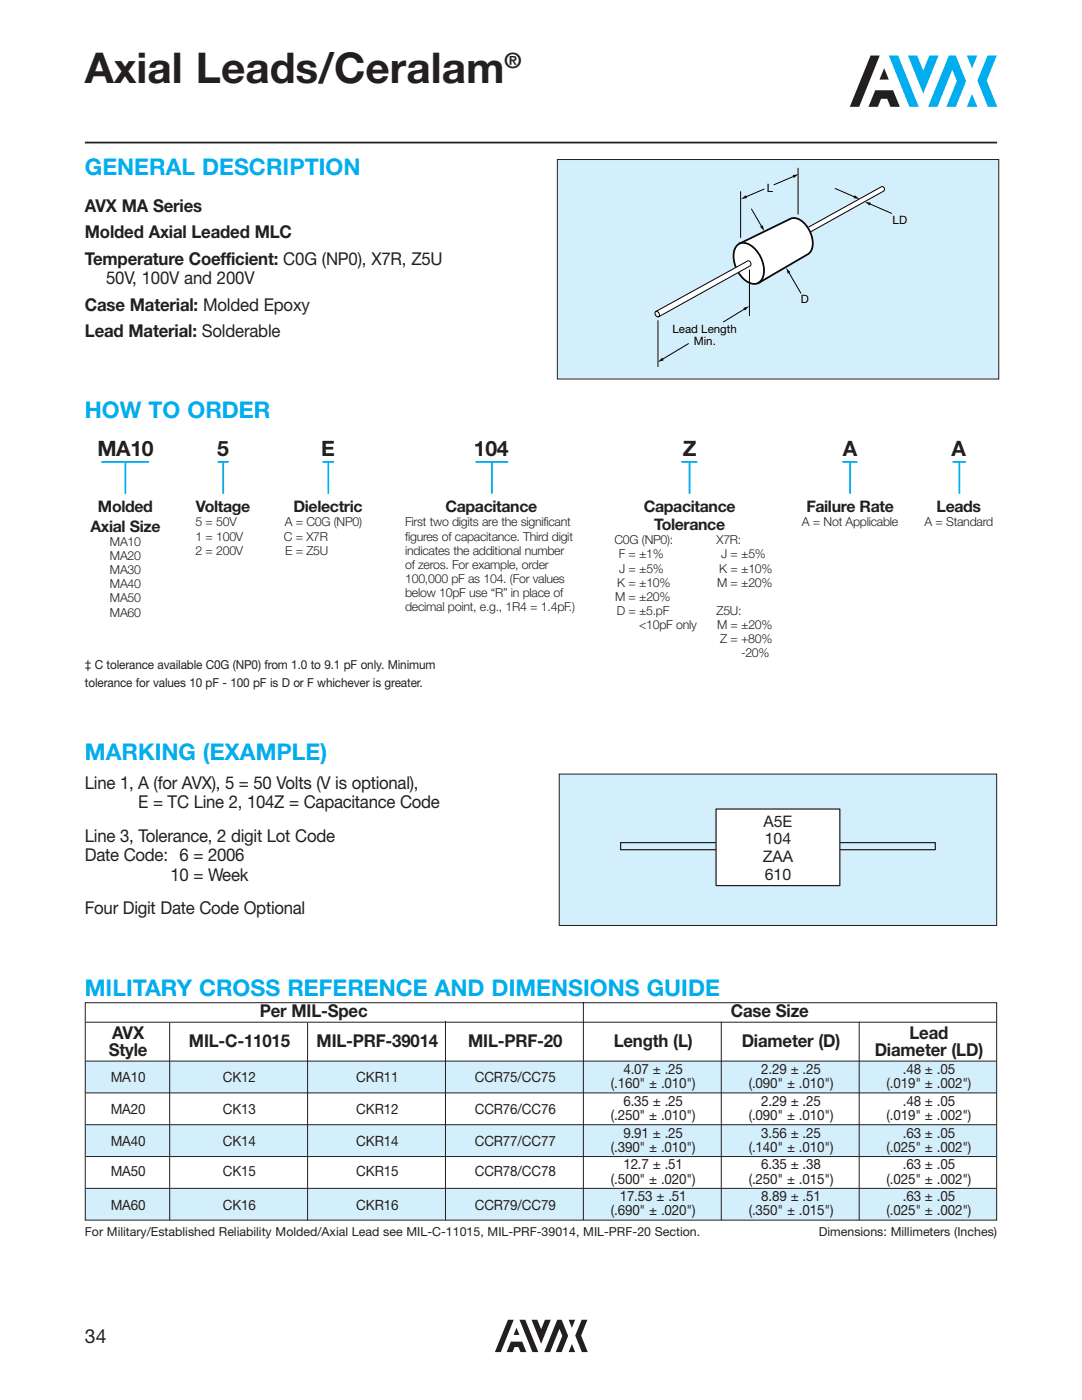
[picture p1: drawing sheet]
<svg xmlns="http://www.w3.org/2000/svg" width="216mm" height="279mm" viewBox="0 0 216 279" stroke-linecap="round" stroke-linejoin="round" font-family="sans-serif">
<defs><g id="words">
<text font-size="8.5" fill="#231f20" x="16.9" y="16.6">Axial Leads/Ceralam</text>
<g font-size="4.6" fill="#00aeef">
<text x="16.9" y="35">GENERAL DESCRIPTION</text>
<text x="16.9" y="83.3">HOW TO ORDER</text>
<text x="16.9" y="151.7">MARKING (EXAMPLE)</text>
<text x="16.9" y="198.7">MILITARY CROSS REFERENCE AND DIMENSIONS GUIDE</text>
</g>
<g font-size="4.2" fill="#231f20">
<text x="100.7" y="13.6">®</text>
<text x="19.4" y="91">MA10</text>
<text x="43.3" y="91">5</text>
<text x="64.1" y="91">E</text>
<text x="94.6" y="91">104</text>
<text x="136.2" y="91">Z</text>
<text x="168.2" y="91">A</text>
<text x="189.9" y="91">A</text>
</g>
<text font-size="3.9" fill="#231f20" x="16.9" y="268.1">34</text>
<g font-size="3.5" fill="#231f20">
<text x="16.9" y="42.3">AVX MA Series</text>
<text x="16.9" y="47.6">Molded Axial Leaded MLC</text>
<text x="16.9" y="52.9">Temperature Coefficient: C0G (NP0), X7R, Z5U</text>
<text x="21.2" y="56.8">50V, 100V and 200V</text>
<text x="16.9" y="62.1">Case Material: Molded Epoxy</text>
<text x="16.9" y="67.3">Lead Material: Solderable</text>
<text x="16.9" y="157.4">Line 1, A (for AVX), 5 = 50 Volts (V is optional),</text>
<text x="27.6" y="161.3">E = TC Line 2, 104Z = Capacitance Code</text>
<text x="16.9" y="168">Line 3, Tolerance, 2 digit Lot Code</text>
<text x="16.9" y="171.9">Date Code: 6 = 2006</text>
<text x="34" y="175.7">10 = Week</text>
<text x="16.9" y="182.4">Four Digit Date Code Optional</text>
<text x="51.8" y="203">Per MIL-Spec</text>
<text x="145.8" y="203">Case Size</text>
<text x="22.4" y="207.3">AVX</text>
<text x="37.7" y="209">MIL-C-11015</text>
<text x="63.2" y="209">MIL-PRF-39014</text>
<text x="93.4" y="209">MIL-PRF-20</text>
<text x="122.5" y="209">Length (L)</text>
<text x="148" y="209">Diameter (D)</text>
<text x="181.5" y="207.3">Lead</text>
<text x="21.7" y="210.8">Style</text>
<text x="174.5" y="210.8">Diameter (LD)</text>
</g>
<g font-size="3.2" fill="#231f20">
<text x="18" y="106.1">Axial Size</text>
<text x="19.6" y="102.2">Molded</text>
<text x="39.1" y="102.2">Voltage</text>
<text x="58.6" y="102.2">Dielectric</text>
<text x="88.9" y="102.2">Capacitance</text>
<text x="128.4" y="102.2">Capacitance</text>
<text x="130.5" y="105.8">Tolerance</text>
<text x="160.9" y="102.2">Failure Rate</text>
<text x="186.9" y="102.2">Leads</text>
<text x="152.3" y="165">A5E</text>
<text x="152.2" y="172">ZAA</text>
<text x="152.6" y="168.5">104</text>
<text x="152.6" y="175.6">610</text>
</g>
<g font-size="2.8" fill="#231f20">
<text x="124.4" y="214.3">4.07 ± .25</text>
<text x="151.9" y="214.3">2.29 ± .25</text>
<text x="180.1" y="214.3">.48 ± .05</text>
<text x="22.1" y="216">MA10</text>
<text x="44.5" y="216">CK12</text>
<text x="71.1" y="216">CKR11</text>
<text x="94.7" y="216">CCR75/CC75</text>
<text x="121.9" y="217.1">(.160&quot; ± .010&quot;)</text>
<text x="124.4" y="220.7">6.35 ± .25</text>
<text x="149.4" y="217.1">(.090&quot; ± .010&quot;)</text>
<text x="151.9" y="220.7">2.29 ± .25</text>
<text x="176.9" y="217.1">(.019&quot; ± .002&quot;)</text>
<text x="180.1" y="220.7">.48 ± .05</text>
<text x="22.1" y="222.4">MA20</text>
<text x="44.5" y="222.4">CK13</text>
<text x="71.1" y="222.4">CKR12</text>
<text x="94.7" y="222.4">CCR76/CC76</text>
<text x="121.9" y="223.5">(.250&quot; ± .010&quot;)</text>
<text x="124.4" y="227">9.91 ± .25</text>
<text x="149.4" y="223.5">(.090&quot; ± .010&quot;)</text>
<text x="151.9" y="227">3.56 ± .25</text>
<text x="176.9" y="223.5">(.019&quot; ± .002&quot;)</text>
<text x="180.1" y="227">.63 ± .05</text>
<text x="22.1" y="228.7">MA40</text>
<text x="44.5" y="228.7">CK14</text>
<text x="71.1" y="228.7">CKR14</text>
<text x="94.7" y="228.7">CCR77/CC77</text>
<text x="121.9" y="229.8">(.390&quot; ± .010&quot;)</text>
<text x="124.4" y="233.4">12.7 ± .51</text>
<text x="149.4" y="229.8">(.140&quot; ± .010&quot;)</text>
<text x="151.9" y="233.4">6.35 ± .38</text>
<text x="176.9" y="229.8">(.025&quot; ± .002&quot;)</text>
<text x="180.1" y="233.4">.63 ± .05</text>
<text x="22.1" y="234.8">MA50</text>
<text x="44.5" y="234.8">CK15</text>
<text x="71.1" y="234.8">CKR15</text>
<text x="94.7" y="234.8">CCR78/CC78</text>
<text x="121.9" y="236.2">(.500&quot; ± .020&quot;)</text>
<text x="123.7" y="239.7">17.53 ± .51</text>
<text x="149.4" y="236.2">(.250&quot; ± .015&quot;)</text>
<text x="151.9" y="239.7">8.89 ± .51</text>
<text x="176.9" y="236.2">(.025&quot; ± .002&quot;)</text>
<text x="180.1" y="239.7">.63 ± .05</text>
<text x="22.1" y="241.4">MA60</text>
<text x="44.5" y="241.4">CK16</text>
<text x="71.1" y="241.4">CKR16</text>
<text x="94.7" y="241.4">CCR79/CC79</text>
<text x="121.9" y="242.5">(.690&quot; ± .020&quot;)</text>
<text x="149.4" y="242.5">(.350&quot; ± .015&quot;)</text>
<text x="176.9" y="242.5">(.025&quot; ± .002&quot;)</text>
</g>
<g font-size="2.5" fill="#231f20">
<text x="39" y="105.1">5 = 50V</text>
<text x="39" y="107.9">1 = 100V</text>
<text x="56.6" y="107.9">C = X7R</text>
<text x="56.8" y="105.1">A = C0G (NP0)</text>
<text x="80.8" y="105.1">First two digits are the significant</text>
<text x="80.8" y="107.9">figures of capacitance. Third digit</text>
<text x="160" y="105.1">A = Not Applicable</text>
<text x="184.5" y="105.1">A = Standard</text>
<text x="21.9" y="109">MA10</text>
<text x="21.9" y="111.8">MA20</text>
<text x="39" y="110.7">2 = 200V</text>
<text x="56.9" y="110.7">E = Z5U</text>
<text x="80.8" y="110.7">indicates the additional number</text>
<text x="80.8" y="113.5">of zeros. For example, order</text>
<text x="122.6" y="108.6">C0G (NP0):</text>
<text x="123.4" y="111.4">F = ±1%</text>
<text x="143" y="108.6">X7R:</text>
<text x="143.9" y="111.4">J = ±5%</text>
<text x="21.9" y="114.6">MA30</text>
<text x="21.9" y="117.4">MA40</text>
<text x="80.8" y="116.4">100,000 pF as 104. (For values</text>
<text x="80.8" y="119.2">below 10pF use “R” in place of</text>
<text x="122.7" y="119.9">M = ±20%</text>
<text x="123.2" y="117.1">K = ±10%</text>
<text x="123.5" y="114.3">J = ±5%</text>
<text x="143.1" y="117.1">M = ±20%</text>
<text x="143.5" y="114.3">K = ±10%</text>
<text x="21.9" y="120.2">MA50</text>
<text x="21.9" y="123.1">MA60</text>
<text x="80.8" y="122">decimal point, e.g., 1R4 = 1.4pF.)</text>
<text x="123.1" y="122.7">D = ±5.pF</text>
<text x="127.5" y="125.6">&lt;10pF only</text>
<text x="143" y="122.7">Z5U:</text>
<text x="143.1" y="125.6">M = ±20%</text>
<text x="143.7" y="128.4">Z = +80%</text>
<text x="147.9" y="131.2">-20%</text>
<text x="16.9" y="133.5">‡ C tolerance available C0G (NP0) from 1.0 to 9.1 pF only. Minimum</text>
<text x="16.9" y="137.1">tolerance for values 10 pF - 100 pF is D or F whichever is greater.</text>
<text x="16.9" y="246.7">For Military/Established Reliability Molded/Axial Lead see MIL-C-11015, MIL-PRF-39014, MIL-PRF-20 Section.</text>
<text x="163.4" y="246.7">Dimensions: Millimeters (Inches)</text>
</g>
<g font-size="2.3">
<text x="153" y="38.3">L</text>
<text x="178.1" y="44.7">LD</text>
<text x="159.8" y="60.6">D</text>
<text x="134.2" y="66.5">Lead Length</text>
<text x="138.4" y="68.8">Min.</text>
</g>
</g></defs>
<g fill="#00aeef">
<path d="M192.9 11.1h2.1l-1 2.5z"/>
<path d="M197.1 11.1h1.8l-2 5 2.1 5.2h-1.9l-2.1-5.2z"/>
<path d="M194 18.8l1 2.5h-2.1z"/>
<path d="M189.3 11.1h1.4l2.1 5.1-2.1 5.1h-1.9l2.1-5.1-.9-2.3-2.9 7.4h-1.9z"/>
<path d="M181.2 11.1h1.8l1.2 3 1.2-3h1.9l-3.1 7.6z"/>
</g>
<path d="M176.4 13.6l.9 2.3h-1.8z" fill="#231f20"/>
<path d="M177.4 11.1h1.8l4.1 10.2h-1.8z" fill="#00aeef"/>
<g fill="#231f20">
<path d="M173.7 11.1h1.8l-4.1 10.2h-1.8z"/>
<path d="M174.6 18h3.6l1.3 3.3h-1.8l-.7-1.6h-1.2l-.6 1.6h-1.9z"/>
<path d="M113.5 263.4h1.3l-.7 1.6z"/>
<path d="M116.1 263.4h1.1l-1.3 3.1 1.4 3.3h-1.2l-1.3-3.3z"/>
<path d="M114.1 268.2l.7 1.6h-1.3z"/>
<path d="M111.2 263.4h.9l1.3 3.2-1.3 3.2h-1.2l1.3-3.2-.6-1.4-1.8 4.6h-1.2z"/>
<path d="M106.1 263.4h1.1l.8 1.9 .7-1.9h1.2l-1.9 4.8z"/>
<path d="M103.1 265l.5 1.4h-1.1z"/>
<path d="M103.7 263.4h1.1l2.6 6.4h-1.2z"/>
<path d="M101.4 263.4h1.1l-2.6 6.4h-1.2z"/>
<path d="M101.9 267.8h2.3l.8 2h-1.1l-.4-1h-.8l-.4 1h-1.2z"/>
</g>
<path d="M16.9 28.5h182.1" fill="none" stroke="#231f20" stroke-width=".35"/>
<g fill="#d4effc">
<path d="M17 211.8h181.9v6.3h-181.9z"/>
<path d="M17 224.5h181.9v6.2h-181.9z"/>
<path d="M17 237.1h181.9v6.4h-181.9z"/>
<path d="M111.6 154.5h87.3v30.2h-87.3z"/>
</g>
<path d="M123.8 168.2h62.8v1.4h-62.8z" fill="none" stroke="#231f20" stroke-width=".25"/>
<path d="M142.9 161.5h24.7v15.2h-24.7z" fill="#fff"/>
<path d="M142.9 161.5h24.7v15.2h-24.7z" fill="none" stroke="#231f20" stroke-width=".25"/>
<g fill="none" stroke="#231f20" stroke-width=".2">
<path d="M111.6 154.5h87.3v30.2h-87.3zM17 200.1h181.9v43.4h-181.9zM17.1 204h181.7M17.1 211.8h181.7M17.1 218.1h181.7M33.9 204.1v39.3M61.4 204.1v39.3M88.9 203.7v39.7M116.4 200v43.4M143.9 203.9v39.5M171.4 203.9v39.5M17.1 224.5h181.7"/>
<path d="M17.1 230.8h181.7M17.1 237.2h181.7"/>
</g>
<path d="M111.2 31.8h88.1v43.8h-88.1z" fill="#d4effc"/>
<path d="M161.4 45.3l14.5-8a.49 .49 0 0 1 .5 .2 .49 .49 0 0 1-.1 .7l-14.5 8z" fill="#fff" stroke="#000" stroke-width=".2"/>
<path d="M147.2 48.9l10.5-5.2a2.71 2.71 0 0 1 3.1 1.2 5 5 0 0 1 1 5.2l-.7 .7-9.7 5.7a3 3 0 0 1-3.5-1.4 5.4 5.4 0 0 1-1.1-5.8z" fill="#fff" stroke="#000" stroke-width=".35"/>
<path d="M147.8 38.2v9.2M152.5 37.7l-3.8 1.6M158.5 35.2l-4.1 1.7M159.2 33.6v9.1M166.7 37.6l3.9 1.7M149.5 53.9v9.1M149.9 41.7l2.1 3.6M157.3 54.3l2.5 4.2M173.5 40.6l4.4 2M131.3 64v9.2M137.4 68.6l-5.3 3.2M148.7 61.6l-4.4 2.7" fill="none" stroke="#000" stroke-width=".2"/>
<path d="M147.9 39.7l.9-.7 .2 .5zM158.2 34.9l1.1-.1-.9 .7zM170.6 39l.9 .7-1.2-.2zM151.7 45.3l.5-.3 .3 1.1zM156.9 53.5l.8 .8-.5 .3zM172.6 40.3l1.2 .2-.3 .5zM132.1 71.4l.3 .5-1.1 .3zM148.3 61.5l1.2-.4-.9 .9z" fill="#000"/>
<path d="M147.5 48.6a3.1 3.1 0 0 1 3.4 1.3 5.5 5.5 0 0 1 1.1 5.8l-.8 .8" fill="none" stroke="#000" stroke-width=".35"/>
<path d="M130.8 62.2l18.4-10.1a.61 .61 0 0 1 .6 .3 .61 .61 0 0 1-.1 .7l-18.3 10.1z" fill="#fff" stroke="#000" stroke-width=".2"/>
<path d="M130.8 62.2a.65 .65 0 0 1 .7 .3 .65 .65 0 0 1-.1 .7 .65 .65 0 0 1-.6-.3 .65 .65 0 0 1 0-.7z" fill="none" stroke="#000" stroke-width=".2"/>
<path d="M111.2 31.8h88.1v43.8h-88.1z" fill="none" stroke="#231f20" stroke-width=".2"/>
<g fill="#fff">
<path d="M16.9 31.8h87.2v7.6h-87.2z"/>
<path d="M16.9 80.1h182.1v7.6h-182.1z"/>
<path d="M16.9 87.6h16.2v37.2h-16.2z"/>
</g>
<path d="M20.2 92.2h9.5M25 92.2v6.3" fill="none" stroke="#00aeef" stroke-width=".35"/>
<path d="M38.6 87.6h11.8v38.3h-11.8z" fill="#fff"/>
<path d="M43.4 92.2h2.3M44.5 92.2v6.3" fill="none" stroke="#00aeef" stroke-width=".35"/>
<path d="M55.9 87.6h19.1v38.3h-19.1z" fill="#fff"/>
<path d="M64.4 92.2h2.2M65.5 92.2v6.3" fill="none" stroke="#00aeef" stroke-width=".35"/>
<path d="M80.5 87.6h35.1v38.3h-35.1z" fill="#fff"/>
<path d="M94.9 92.2h6.5M98.2 92.2v6.3" fill="none" stroke="#00aeef" stroke-width=".35"/>
<path d="M121.5 87.6h32.2v19.3h-32.2z" fill="#fff"/>
<path d="M135.9 92.2h3.3M137.6 92.2v6.3" fill="none" stroke="#00aeef" stroke-width=".35"/>
<path d="M159.6 87.6h20.1v38.3h-20.1z" fill="#fff"/>
<path d="M168.1 92.2h3M169.6 92.2v6.3" fill="none" stroke="#00aeef" stroke-width=".35"/>
<path d="M184 87.6h14.7v31.6h-14.7z" fill="#fff"/>
<path d="M190.1 92.2h2.6M191.4 92.2v6.3" fill="none" stroke="#00aeef" stroke-width=".35"/>
<path d="M16.9 131.8h87.1v7.5h-87.1z" fill="#fff"/>
<use href="#words"/>
</svg>
